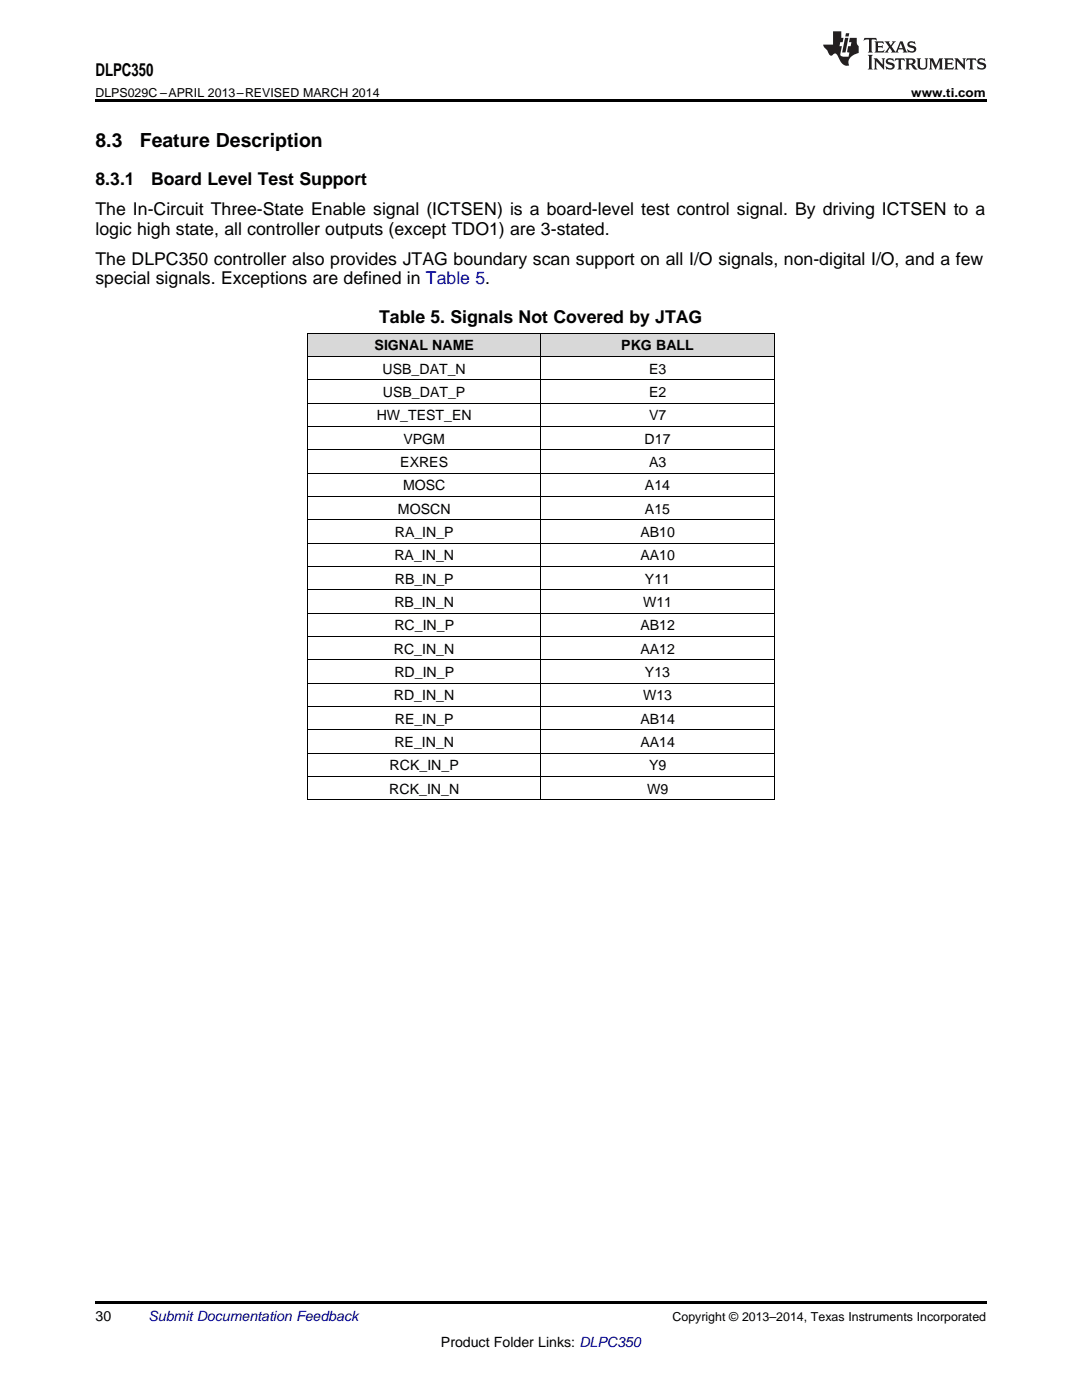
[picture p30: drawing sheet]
<svg xmlns="http://www.w3.org/2000/svg" width="216mm" height="279mm" viewBox="0 0 216 279" stroke-linecap="round" stroke-linejoin="round" font-family="sans-serif">
<defs><g id="words">
<g font-size="3.9">
<text x="19" y="29.3">8.3</text>
<text x="27.9" y="29.3">Feature Description</text>
</g>
<g font-size="3.5">
<text x="19" y="15.2">DLPC350</text>
<text x="19" y="37">8.3.1</text>
<text x="30.1" y="37">Board Level Test Support</text>
<text x="19" y="43">The In-Circuit Three-State Enable signal (ICTSEN) is a board-level test control signal. By driving ICTSEN to a</text>
<text x="19" y="46.8">logic high state, all controller outputs (except TDO1) are 3-stated.</text>
<text x="19" y="52.8">The DLPC350 controller also provides JTAG boundary scan support on all I/O signals, non-digital I/O, and a few</text>
<text x="19" y="56.7">special signals. Exceptions are defined in Table 5.</text>
<text x="75.6" y="64.4">Table 5. Signals Not Covered by JTAG</text>
</g>
<g font-size="2.8">
<text x="74.8" y="69.9">SIGNAL NAME</text>
<text x="124" y="69.9">PKG BALL</text>
<text x="76.3" y="74.6">USB_DAT_N</text>
<text x="129.5" y="74.6">E3</text>
<text x="75.2" y="83.9">HW_TEST_EN</text>
<text x="76.4" y="79.2">USB_DAT_P</text>
<text x="129.5" y="79.2">E2</text>
<text x="129.5" y="83.9">V7</text>
<text x="80.5" y="88.5">VPGM</text>
<text x="128.6" y="88.5">D17</text>
<text x="79.9" y="93.2">EXRES</text>
<text x="129.5" y="93.2">A3</text>
<text x="80.4" y="97.9">MOSC</text>
<text x="128.7" y="97.9">A14</text>
<text x="78.8" y="107.2">RA_IN_P</text>
<text x="79.4" y="102.5">MOSCN</text>
<text x="127.8" y="107.2">AB10</text>
<text x="128.7" y="102.5">A15</text>
<text x="78.7" y="111.8">RA_IN_N</text>
<text x="127.8" y="111.8">AA10</text>
<text x="78.8" y="116.5">RB_IN_P</text>
<text x="128.7" y="116.5">Y11</text>
<text x="78.7" y="121.1">RB_IN_N</text>
<text x="78.7" y="125.8">RC_IN_P</text>
<text x="127.8" y="125.8">AB12</text>
<text x="128.3" y="121.1">W11</text>
<text x="78.6" y="130.5">RC_IN_N</text>
<text x="127.8" y="130.5">AA12</text>
<text x="78.7" y="135.1">RD_IN_P</text>
<text x="128.7" y="135.1">Y13</text>
<text x="78.6" y="139.8">RD_IN_N</text>
<text x="128.3" y="139.8">W13</text>
<text x="78.7" y="149.1">RE_IN_N</text>
<text x="78.8" y="144.4">RE_IN_P</text>
<text x="127.8" y="144.4">AB14</text>
<text x="127.8" y="149.1">AA14</text>
<text x="77.8" y="153.7">RCK_IN_P</text>
<text x="129.5" y="153.7">Y9</text>
<text x="77.7" y="158.4">RCK_IN_N</text>
<text x="129.1" y="158.4">W9</text>
<text x="19" y="263.6">30</text>
<text x="88" y="268.9">Product Folder Links: DLPC350</text>
</g>
<text font-size="2.8" fill="#0000c8" x="29.6" y="263.6">Submit Documentation Feedback</text>
<g font-size="2.5">
<text x="19" y="19.3">DLPS029C –APRIL 2013–REVISED MARCH 2014</text>
<text x="181.8" y="19.3">www.ti.com</text>
<text x="134.2" y="263.6">Copyright © 2013–2014, Texas Instruments Incorporated</text>
</g>
</g></defs>
<g fill="#d8d8d8">
<path d="M61.4 66.5h46.5v4.7h-46.5z"/>
<path d="M107.9 66.5h46.6v4.7h-46.6z"/>
</g>
<path d="M19 19.9h177.8v.5h-177.8zM61.4 159.6l.1 .1zM154.4 159.6l.1 .1zM19 259.7h177.8v.5h-177.8z" fill="#000"/>
<g fill="none" stroke="#000" stroke-width=".2">
<path d="M61.4 75.8h93.1M61.4 71.1h93.1M61.4 66.5h93.1M61.4 66.5v93.2M107.9 66.5v93.2M154.5 66.5v93.2M61.4 99.1h93.1M61.4 94.4h93.1M61.4 89.8h93.1M61.4 85.1h93.1M61.4 80.5h93.1M61.4 117.7h93.1"/>
<path d="M61.4 113h93.1M61.4 108.4h93.1M61.4 103.7h93.1M61.4 136.3h93.1M61.4 131.7h93.1M61.4 127h93.1M61.4 122.4h93.1M61.4 159.6h93.1M61.4 155h93.1M61.4 150.3h93.1M61.4 145.6h93.1M61.4 141h93.1"/>
</g>
<g fill="#231f20">
<path d="M172.5 7.6l-.1 .5 .4-.2h.6v.1v2.1l-.2 .4h.9l-.2-.4v-2.1l.1-.1h.5l.5 .2-.2-.5zM174.5 8.3l.2 .3v1.5l-.2 .4h1.8l.2-.6a1.04 1.04 0 0 1-1.3 .2v-.7h.6l.3 .2v-.6l-.3 .2h-.6v-.6l.8-.1 .4 .3-.2-.5zM176.5 8.3l.9 1.1-.9 1.1h.8l-.2-.2 .4-.7 .5 .7-.2 .2h1.5l-.2-.2 .2-.4h.9l.1 .4-.2 .2h1l-.3-.3-.7-1.9h-.5l-.9 2-.8-1 .9-1h-.8l.1 .3-.4 .5-.3-.6 .1-.2zM179.7 8.6l.4 1h-.7zM181.3 8.4a.63 .63 0 0 0-.2 .7 .63 .63 0 0 0 .6 .4l.6 .2 .1 .2a.75 .75 0 0 1-.7 .4 .75 .75 0 0 1-.6-.5l.1 .7 .1-.1a1.11 1.11 0 0 0 1.5-.6 1.13 1.13 0 0 0-1.2-.8l-.1-.4a1.04 1.04 0 0 1 1.2 .2l-.2-.5-.2 .1-.4-.2zM173.2 10.9l.2 .4v2.2l-.2 .4h1l-.3-.4v-2.2l.3-.4zM174.3 11.6l.3 .4v1.5l-.3 .4h.8l-.2-.4v-1.3l1.5 1.7v-1.9l.2-.4h-.7l.2 .4v.9l-1.1-1.3zM177 11.8a.62 .62 0 0 0-.2 .7 .62 .62 0 0 0 .6 .4l.6 .1 .1 .3a.76 .76 0 0 1-.7 .3 .76 .76 0 0 1-.7-.4l.2 .7 .1-.1a1.11 1.11 0 0 0 1.5-.6 1.13 1.13 0 0 0-1.2-.8l-.1-.4a1.04 1.04 0 0 1 1.2 .2l-.2-.6-.2 .1-.5-.1zM178.7 11.6l-.2 .6a.61 .61 0 0 1 .8-.3v1.6l-.2 .4h.9l-.2-.4v-1.6a.63 .63 0 0 1 .7 .3l-.1-.6zM180.6 11.6l.3 .4v1.5l-.3 .4h1l-.2-.2-.1-.8 .6 .2a.76 .76 0 0 0 1.2 .7l-1-1a.58 .58 0 0 0 .6-.5 .58 .58 0 0 0-.5-.6zM181.4 11.9h.1a.45 .45 0 0 1 .5 .1 .45 .45 0 0 1 .1 .5l-.8 .2zM182.9 11.6l.2 .2a2.17 2.17 0 0 0 .3 1.9 .99 .99 0 0 0 1.6-.6v-1.1l.2-.4h-.7l.2 .2a1.92 1.92 0 0 1-.2 1.8 .6 .6 0 0 1-.9-.5v-1.1l.2-.4zM185.4 11.6l.2 .4v1.5l-.2 .4h.7l-.2-.4v-1.4l.8 1.8 .8-1.8v1.4l-.2 .4h.9l-.2-.4v-1.5l.2-.4h-.8l-.6 1.5-.6-1.5zM188.4 11.6l.2 .4v1.5l-.2 .4h1.8l.1-.6a1.04 1.04 0 0 1-1.2 .1v-.6h.5l.4 .2v-.6l-.4 .2h-.5v-.7h.8l.3 .3-.1-.6zM190.5 11.6l.2 .4v1.5l-.2 .4h.7l-.2-.4v-1.3l1.5 1.7v-1.9l.2-.4h-.7l.2 .4v.9l-1.1-1.3zM192.9 11.6l-.1 .6a.61 .61 0 0 1 .7-.3l.1 1.6-.3 .4h1l-.3-.4 .1-1.6a.63 .63 0 0 1 .7 .3l-.1-.6zM195.2 11.8a.62 .62 0 0 0-.2 .7 .62 .62 0 0 0 .6 .4l.6 .1 .1 .3a.76 .76 0 0 1-.7 .3 .76 .76 0 0 1-.6-.4l.1 .7 .1-.1a1.11 1.11 0 0 0 1.6-.6 1.13 1.13 0 0 0-1.3-.8l-.1-.4a1.04 1.04 0 0 1 1.2 .2l-.1-.6-.2 .1-.5-.1z"/>
<path d="M166.2 6.3v2.6h-1.9v.4l.8 .9a.91 .91 0 0 0 1 .8 .56 .56 0 0 1 .5-.3 .56 .56 0 0 1 .5 .3l.4 .8a1.53 1.53 0 0 0 1.9 1.2 1.54 1.54 0 0 1 1-2.1l.9-.3v-1.4a1.52 1.52 0 0 1-.4-1.6h-1.3l-.2 .8h.5l-.2 .8h-.5l-.1 1v.2l.4 .1-.2 .8a1.93 1.93 0 0 1-1.6-.3l.3-1.8h-.5l.2-.8h.4l.2-.8h-.4v-1.3zM168.6 7.6l-.6 2.9h.7l.6-2.9zM168.8 6.6l-.1 .7h.6l.2-.7z"/>
</g>
<use href="#words"/>
</svg>
